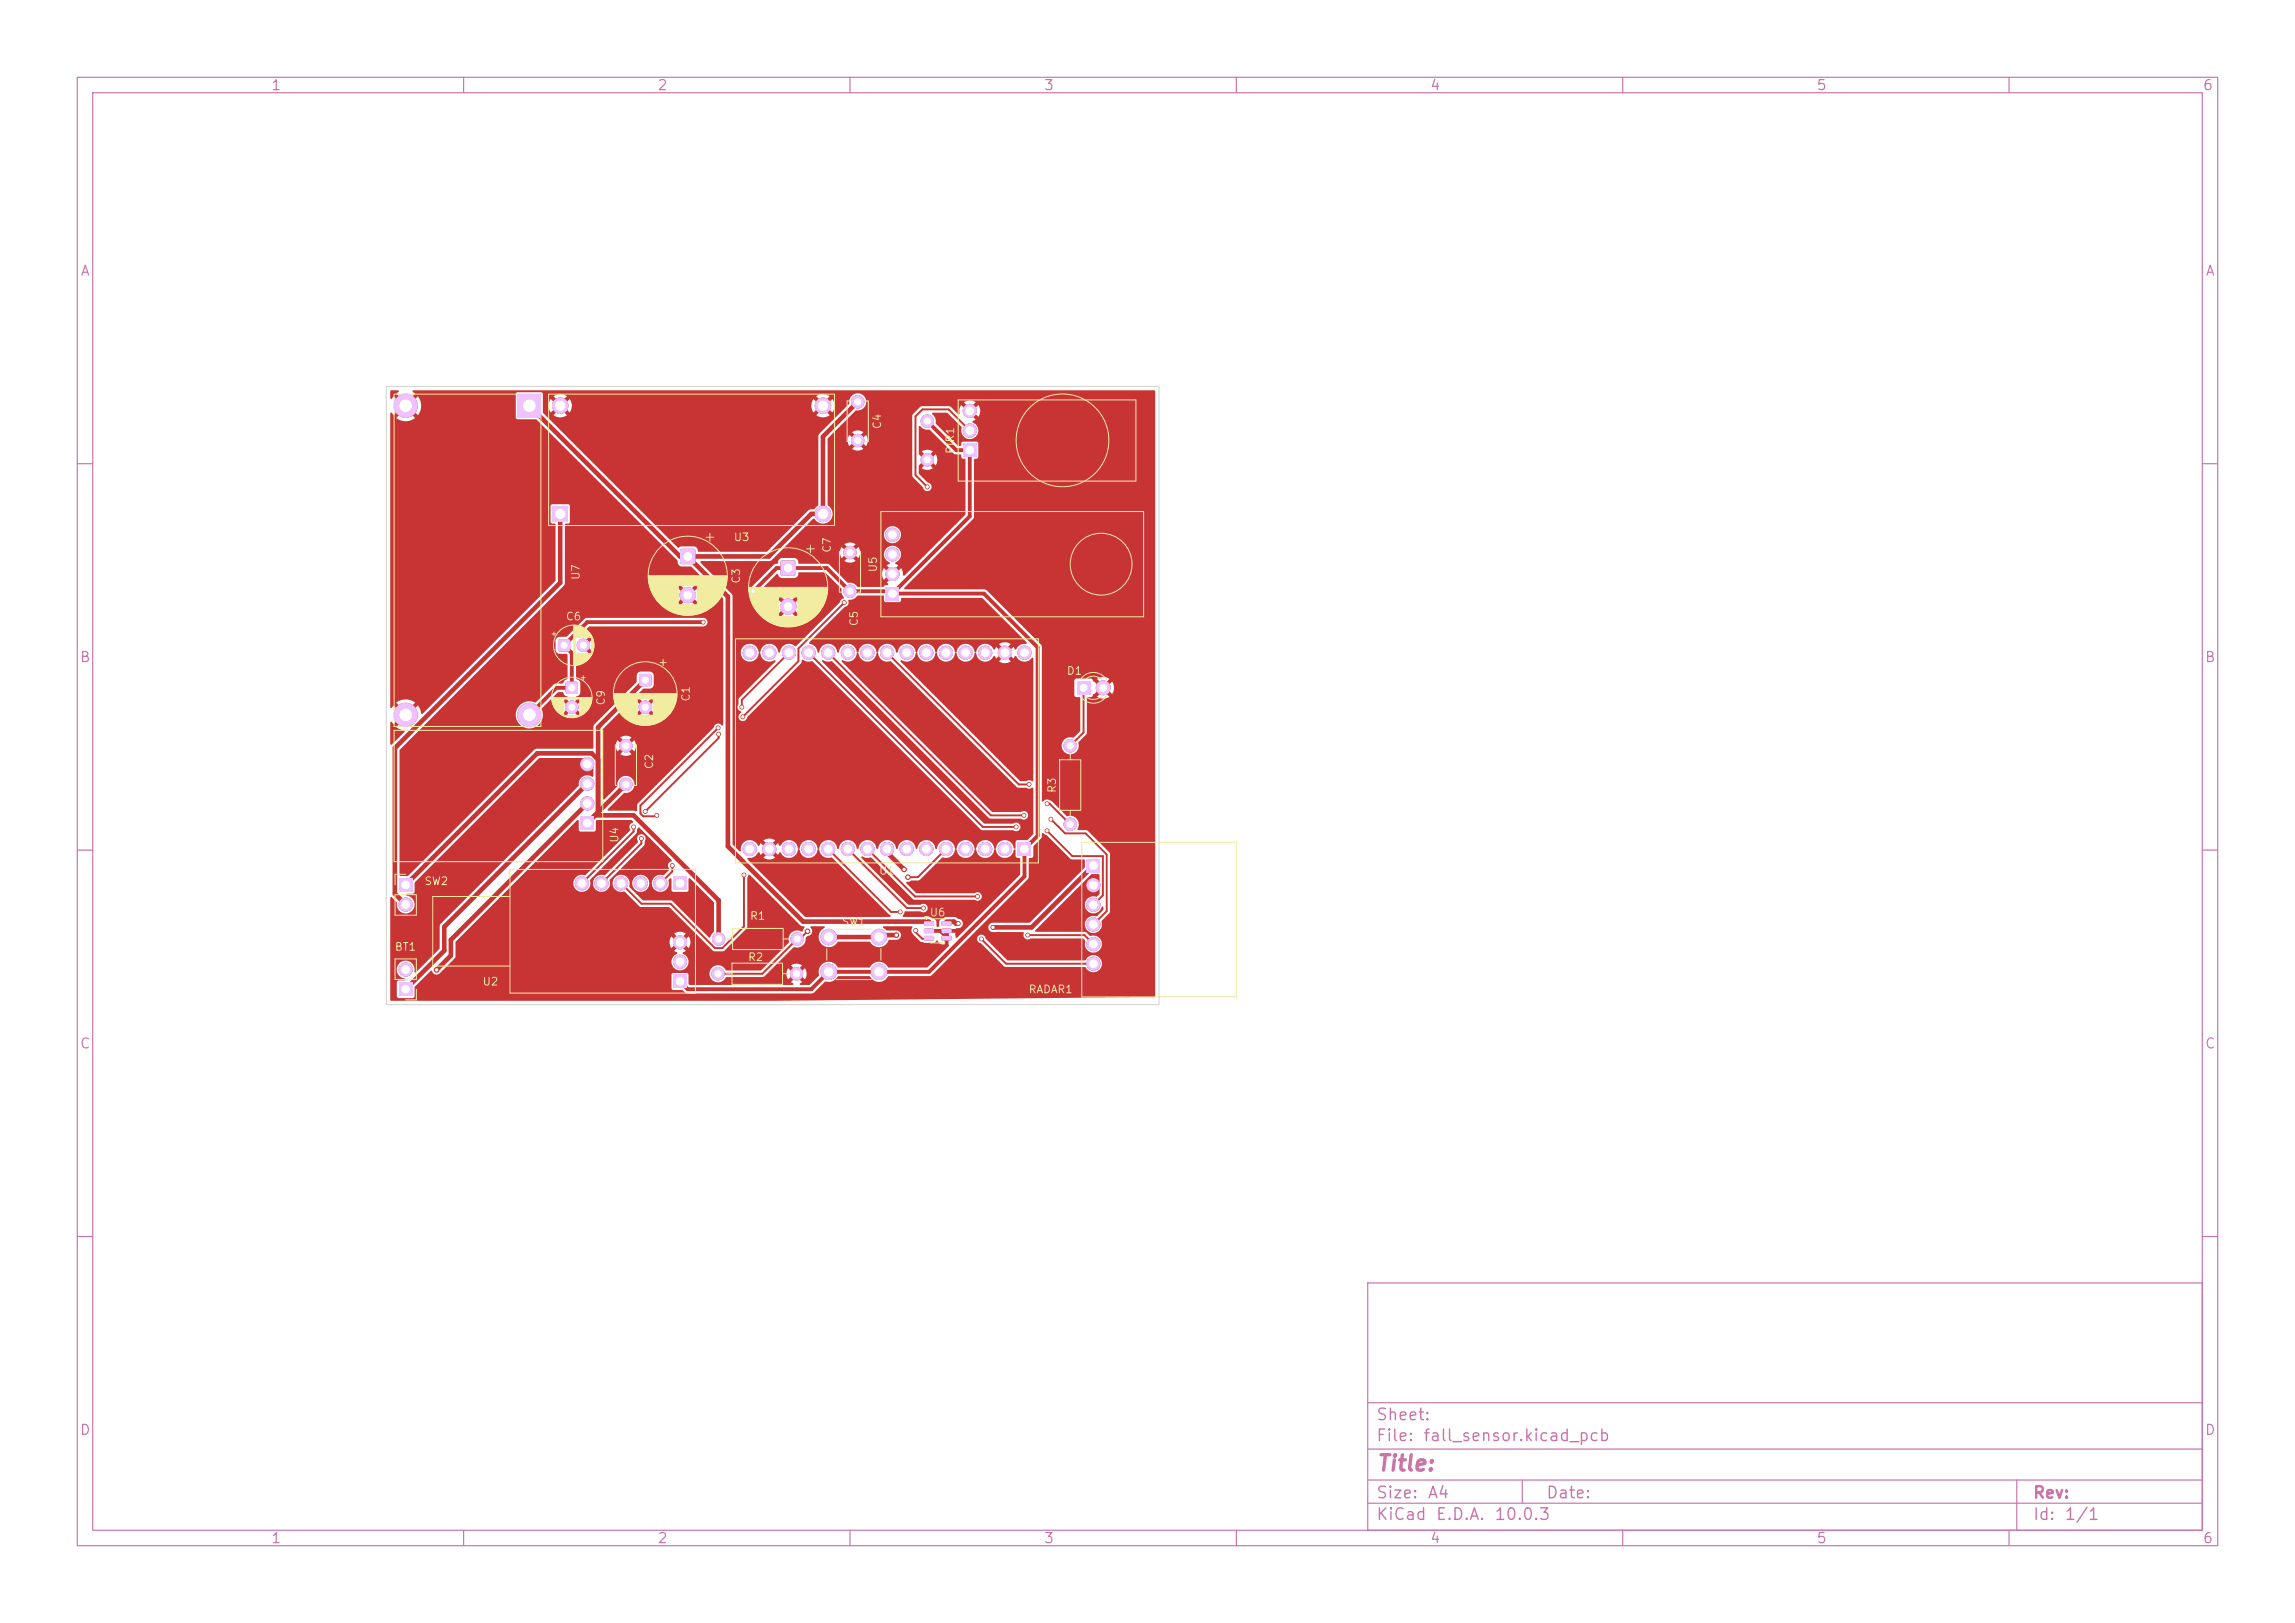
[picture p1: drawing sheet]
<svg xmlns="http://www.w3.org/2000/svg" width="297mm" height="210mm" viewBox="0 0 297 210" stroke-linecap="round" stroke-linejoin="round" font-family="sans-serif">
<defs><g id="words">
<text font-size="2" fill="#c872ab" x="178" y="190.8">Title:</text>
<g font-size="1.5" fill="#c872ab">
<text x="178" y="184.2">Sheet:</text>
<text x="178" y="186.9">File:</text>
<text x="184.1" y="186.9">fall_sensor.kicad_pcb</text>
<text x="178" y="197.1">KiCad</text>
<text x="178" y="194.3">Size:</text>
<text x="184.7" y="194.3">A4</text>
<text x="185.7" y="197.1">E.D.A.</text>
<text x="193.3" y="197.1">10.0.3</text>
<text x="200" y="194.3">Date:</text>
<text x="263" y="194.3">Rev:</text>
<text x="263" y="197.1">Id:</text>
<text x="267.1" y="197.1">1/1</text>
</g>
<g font-size="1.3" fill="#c872ab">
<text x="35" y="12">1</text>
<text x="85" y="12">2</text>
<text x="135" y="12">3</text>
<text x="185" y="12">4</text>
<text x="235" y="12">5</text>
<text x="285" y="12">6</text>
<text x="10.3" y="36">A</text>
<text x="285.4" y="36">A</text>
<text x="10.3" y="86">B</text>
<text x="285.3" y="86">B</text>
<text x="10.3" y="136">C</text>
<text x="285.3" y="136">C</text>
<text x="10.3" y="186">D</text>
<text x="285.3" y="186">D</text>
<text x="35" y="200">1</text>
<text x="85" y="200">2</text>
<text x="135" y="200">3</text>
<text x="185" y="200">4</text>
<text x="235" y="200">5</text>
<text x="285" y="200">6</text>
</g>
<g font-size="1" fill="#f2eda1">
<text x="114.3" y="55.6" transform="rotate(-90 114.3 55.6)">C4</text>
<text x="123.7" y="58.8" transform="rotate(-90 123.7 58.8)">PIR1</text>
<text x="94.9" y="70.3">U3</text>
<text x="107.8" y="71.6" transform="rotate(-90 107.8 71.6)">C7</text>
<text x="75.3" y="75.1" transform="rotate(-90 75.3 75.1)">U7</text>
<text x="96" y="75.6" transform="rotate(-90 96 75.6)">C3</text>
<text x="113.7" y="74.1" transform="rotate(-90 113.7 74.1)">U5</text>
<text x="73.1" y="80.5">C6</text>
<text x="111.3" y="81.1" transform="rotate(-90 111.3 81.1)">C5</text>
<text x="138" y="87.6">D1</text>
<text x="78.5" y="91.4" transform="rotate(-90 78.5 91.4)">C9</text>
<text x="89.5" y="90.9" transform="rotate(-90 89.5 90.9)">C1</text>
<text x="84.8" y="99.6" transform="rotate(-90 84.8 99.6)">C2</text>
<text x="136.9" y="102.7" transform="rotate(-90 136.9 102.7)">R3</text>
<text x="80.3" y="109.1" transform="rotate(-90 80.3 109.1)">U4</text>
<text x="113.7" y="113.4">U1</text>
<text x="54.9" y="114.8">SW2</text>
<text x="97" y="119.3">R1</text>
<text x="120.2" y="118.8">U6</text>
<text x="51" y="123.3">BT1</text>
<text x="96.7" y="124.6">R2</text>
<text x="108.9" y="120">SW1</text>
<text x="62.4" y="127.8">U2</text>
<text x="133" y="128.8">RADAR1</text>
</g>
</g></defs>
<g fill="none" stroke="#c872ab" stroke-width=".15">
<path d="M10 10h277v190h-277zM12 12h273v186h-273zM60 10v2M110 10v2M160 10v2M210 10v2M260 10v2M10 60h2M285 60h2M10 110h2M285 110h2M10 160h2"/>
<path d="M177 166h108v32h-108zM285 160h2M60 198v2M110 198v2M160 198v2M177 194.5h108M177 191.5h108M177 187.5h108M177 181.5h108M197 191.5v3M210 198v2M260 198v2"/>
<path d="M261 191.5v6.5"/>
</g>
<path d="M82.8 87.3l.1-.1 1.3 .1 .1 .2-.1 1.2-.2 .1-1.2-.1-.1-.1z" fill="#c83434"/>
<circle cx="83.5" cy="91.5" r=".8" fill="#c83434" stroke="#c83434" stroke-width=".13"/>
<path d="M88.1 71.1l.1-.1h1.5l.2 .1 .1 .2v1.5l-.1 .1-.2 .1h-1.5l-.1-.1-.1-.1v-1.5z" fill="#c83434"/>
<g fill="#c83434" stroke="#c83434" stroke-width=".13">
<circle cx="89" cy="77" r="1"/>
<circle cx="92.9" cy="126" r=".8"/>
<circle cx="103.1" cy="126" r=".8"/>
<circle cx="111" cy="52" r=".8"/>
<circle cx="111" cy="57" r=".8"/>
</g>
<path d="M131.7 109h1.7v1.7h-1.7z" fill="#c83434"/>
<g fill="#c83434" stroke="#c83434" stroke-width=".13">
<circle cx="130" cy="109.9" r=".85"/>
<circle cx="127.5" cy="109.9" r=".85"/>
<circle cx="125" cy="109.9" r=".85"/>
<circle cx="122.4" cy="109.9" r=".85"/>
<circle cx="119.9" cy="109.9" r=".85"/>
<circle cx="117.3" cy="109.9" r=".85"/>
<circle cx="114.8" cy="109.9" r=".85"/>
<circle cx="112.3" cy="109.9" r=".85"/>
<circle cx="109.7" cy="109.9" r=".85"/>
<circle cx="107.2" cy="109.9" r=".85"/>
<circle cx="104.6" cy="109.9" r=".85"/>
<circle cx="102.1" cy="109.9" r=".85"/>
<circle cx="99.6" cy="109.9" r=".85"/>
<circle cx="97" cy="109.9" r=".85"/>
<circle cx="132.6" cy="84.5" r=".85"/>
<circle cx="130" cy="84.5" r=".85"/>
<circle cx="127.5" cy="84.5" r=".85"/>
<circle cx="125" cy="84.5" r=".85"/>
<circle cx="122.4" cy="84.5" r=".85"/>
<circle cx="119.9" cy="84.5" r=".85"/>
<circle cx="117.3" cy="84.5" r=".85"/>
<circle cx="114.8" cy="84.5" r=".85"/>
<circle cx="112.3" cy="84.5" r=".85"/>
<circle cx="109.7" cy="84.5" r=".85"/>
<circle cx="107.2" cy="84.5" r=".85"/>
<circle cx="104.6" cy="84.5" r=".85"/>
<circle cx="102.1" cy="84.5" r=".85"/>
<circle cx="99.6" cy="84.5" r=".85"/>
<circle cx="97" cy="84.5" r=".85"/>
</g>
<path d="M67 51h3v3h-3z" fill="#c83434"/>
<g fill="#c83434" stroke="#c83434" stroke-width=".13">
<circle cx="52.5" cy="52.5" r="1.5"/>
<circle cx="68.5" cy="92.5" r="1.5"/>
<circle cx="52.5" cy="92.5" r="1.5"/>
</g>
<path d="M51.7 113.7h1.7v1.7h-1.7z" fill="#c83434"/>
<circle cx="52.5" cy="117" r=".85" fill="#c83434" stroke="#c83434" stroke-width=".13"/>
<path d="M71.5 65.5h2v2h-2z" fill="#c83434"/>
<g fill="#c83434" stroke="#c83434" stroke-width=".13">
<circle cx="72.5" cy="52.5" r="1"/>
<circle cx="106.5" cy="66.5" r="1"/>
<circle cx="106.5" cy="52.5" r="1"/>
</g>
<path d="M72.3 82.8l.1-.1 1.3 .1 .1 .2-.1 1.2-.2 .1-1.2-.1-.1-.1z" fill="#c83434"/>
<circle cx="75.5" cy="83.5" r=".8" fill="#c83434" stroke="#c83434" stroke-width=".13"/>
<path d="M101.1 72.6l.1-.1h1.6l.1 .1 .1 .2v1.5l-.1 .1-.1 .1h-1.6l-.1-.1-.1-.1v-1.5z" fill="#c83434"/>
<circle cx="102" cy="78.5" r="1" fill="#c83434" stroke="#c83434" stroke-width=".13"/>
<path d="M73.3 88.3l.1-.1 1.3 .1 .1 .2-.1 1.2-.1 .1-1.3-.1-.1-.1z" fill="#c83434"/>
<g fill="#c83434" stroke="#c83434" stroke-width=".13">
<circle cx="74" cy="91.5" r=".8"/>
<circle cx="76" cy="104" r=".85"/>
<circle cx="76" cy="101.4" r=".85"/>
</g>
<path d="M75.1 105.7h1.8v1.7h-1.8z" fill="#c83434"/>
<circle cx="76" cy="98.9" r=".85" fill="#c83434" stroke="#c83434" stroke-width=".13"/>
<path d="M51.7 127.2h1.7v1.7h-1.7z" fill="#c83434"/>
<circle cx="52.5" cy="125.5" r=".85" fill="#c83434" stroke="#c83434" stroke-width=".13"/>
<path d="M87.1 113.5h1.8v1.7h-1.8z" fill="#c83434"/>
<g fill="#c83434" stroke="#c83434" stroke-width=".13">
<circle cx="85.5" cy="114.3" r=".85"/>
<circle cx="82.9" cy="114.3" r=".85"/>
<circle cx="80.4" cy="114.3" r=".85"/>
<circle cx="77.8" cy="114.3" r=".85"/>
<circle cx="75.3" cy="114.3" r=".85"/>
<circle cx="88" cy="121.9" r=".85"/>
<circle cx="88" cy="124.5" r=".85"/>
</g>
<path d="M87.1 126.2h1.8v1.7h-1.8z" fill="#c83434"/>
<g fill="#c83434" stroke="#c83434" stroke-width=".13">
<circle cx="138.5" cy="106.7" r=".8"/>
<circle cx="138.5" cy="96.5" r=".8"/>
<circle cx="81" cy="101.5" r=".8"/>
<circle cx="81" cy="96.5" r=".8"/>
</g>
<path d="M140.6 111.2h1.8v1.7h-1.8z" fill="#c83434"/>
<g fill="#c83434" stroke="#c83434" stroke-width=".13">
<circle cx="141.5" cy="114.5" r=".85"/>
<circle cx="141.5" cy="117.1" r=".85"/>
<circle cx="141.5" cy="119.6" r=".85"/>
<circle cx="141.5" cy="122.2" r=".85"/>
<circle cx="141.5" cy="124.7" r=".85"/>
</g>
<path d="M139.3 88.1h1.8v1.8h-1.8z" fill="#c83434"/>
<circle cx="142.8" cy="89" r=".9" fill="#c83434" stroke="#c83434" stroke-width=".13"/>
<path d="M114.7 76h1.6v1.7h-1.6z" fill="#c83434"/>
<g fill="#c83434" stroke="#c83434" stroke-width=".13">
<circle cx="115.5" cy="74.3" r=".85"/>
<circle cx="115.5" cy="71.7" r=".85"/>
<circle cx="115.5" cy="69.2" r=".85"/>
<circle cx="107.2" cy="121.2" r="1"/>
<circle cx="113.8" cy="121.2" r="1"/>
<circle cx="107.2" cy="125.7" r="1"/>
<circle cx="113.8" cy="125.7" r="1"/>
</g>
<g fill="#c83434">
<path d="M119.6 119.2h1.2l.1 .2v.3l-.2 .1h-1l-.1-.1z"/>
<path d="M119.6 120.2h1.2l.1 .1v.4l-.2 .1-1-.1-.1-.1z"/>
<path d="M119.6 121.1h1.2l.1 .2v.3l-.2 .1h-1l-.1-.1z"/>
<path d="M121.9 121.1h1.2l.1 .2v.3l-.2 .1h-1.1l-.1-.1z"/>
<path d="M121.9 120.2h1.2l.1 .1v.4l-.2 .1-1.1-.1-.1-.1z"/>
<path d="M121.9 119.2h1.2l.1 .2v.3l-.2 .1h-1.1l-.1-.1z"/>
<path d="M124.7 57.4h1.6v1.7h-1.6z"/>
</g>
<g fill="#c83434" stroke="#c83434" stroke-width=".13">
<circle cx="125.5" cy="55.7" r=".85"/>
<circle cx="125.5" cy="53.2" r=".85"/>
<circle cx="110" cy="76.5" r=".8"/>
<circle cx="110" cy="71.5" r=".8"/>
<circle cx="93" cy="121.5" r=".8"/>
<circle cx="103.2" cy="121.5" r=".8"/>
<circle cx="120" cy="54.5" r=".8"/>
<circle cx="120" cy="59.5" r=".8"/>
<circle cx="117.5" cy="113.5" r=".3"/>
<circle cx="104.5" cy="120.5" r=".3"/>
<circle cx="91" cy="80.5" r=".25"/>
<circle cx="97.5" cy="76.5" r=".25"/>
<circle cx="116" cy="121" r=".3"/>
<circle cx="117" cy="112.5" r=".3"/>
<circle cx="126.5" cy="116" r=".25"/>
<circle cx="133" cy="121" r=".25"/>
<circle cx="119.5" cy="117.5" r=".25"/>
<circle cx="127" cy="121.5" r=".25"/>
<circle cx="118.5" cy="120.4" r=".25"/>
<circle cx="116.5" cy="118" r=".25"/>
<circle cx="96.3" cy="113.2" r=".25"/>
<circle cx="135.5" cy="104" r=".25"/>
<circle cx="133.2" cy="101.5" r=".25"/>
<circle cx="132.5" cy="105.5" r=".25"/>
<circle cx="136" cy="106" r=".25"/>
<circle cx="131.5" cy="107" r=".25"/>
<circle cx="135.5" cy="107.5" r=".25"/>
<circle cx="96" cy="91.5" r=".25"/>
<circle cx="83.5" cy="105" r=".25"/>
<circle cx="93" cy="95" r=".25"/>
<circle cx="82" cy="107" r=".25"/>
<circle cx="56.5" cy="125.5" r=".3"/>
<circle cx="87" cy="112" r=".25"/>
<circle cx="85" cy="105.5" r=".25"/>
<circle cx="120" cy="63" r=".25"/>
<circle cx="92.9" cy="94.2" r=".25"/>
<circle cx="109.3" cy="78" r=".25"/>
<circle cx="83" cy="108.5" r=".25"/>
<circle cx="96.1" cy="92.8" r=".25"/>
<circle cx="124" cy="119.5" r=".25"/>
<circle cx="128.5" cy="120" r=".25"/>
</g>
<g fill="none" stroke="#c83434" stroke-width=".6">
<path d="M111 52l-4.5 4.5v10h-1.5l-5.5 5.5h-11.5l-19.5-19.5M72.5 66.5v8.9l-21.4 21.4v18.8l1.4 1.4M89 72l5.2 5.2v32.3l9.7 9.8h16.3M77.4 98.3l-.8-.8h-7.1l-17 17M83.5 88l-6.1 6.1v11M76 104l-17.6 17.6v2.1l-1.9 1.8M76 101.4l-18.5 18.5v3.1l-5 5M77 105.5h5l11 11v5M81 101.5l-5 5M114.8 109.9v.4l2.2 2.2M122.5 119.3h1l.2 .2h.3M141.5 112l-8 8h-5"/>
<path d="M116 121h-2l-.3 .3h-6.5M122.5 120.7v.7"/>
</g>
<path d="M120.2 120.5h1.4l.9 .9" fill="none" stroke="#c83434" stroke-width=".3"/>
<g fill="none" stroke="#c83434" stroke-width=".25">
<path d="M125.5 55.7l-2.7-2.7h-3.4l-.9 .9v7.6l1.5 1.5M109.3 78l-6 5.9v1.7l-7.2 7.2M92.9 94.2l-10 10v1.1l.3 .3h1.7l.1-.1M93 95v.5l-9.5 9.5M102.1 84.5l-6.1 6.1v.9M104.6 84.5l22.6 22.5h4.3M107.2 84.5l21 21h4.3M114.8 84.5l17 17h1.4M140.2 89v5.8l-1.7 1.7M82 107v.6l-6.7 6.7M83 108.5v.6l-5.2 5.2M87 112v.8l-1.5 1.5"/>
<path d="M96.3 113.2v6.7l-2.8 2.8h-1l-5.7-5.8h-3.8l-2.6-2.6M107.2 109.9l8.1 8.1h1.2M109.7 109.9l7.7 7.6h2.1M112.3 109.9l6.1 6.1h8.1M122.4 109.9l-3.6 3.6h-1.3M135.5 104h.3l2.7 2.7M135.5 107.5l3.3 3.3h3.9v5.1l-1.2 1.2M136 106l1.8 1.8h2.7l2.7 2.8v7.3l-1.7 1.7M104.5 120.5l-1 1h-.3l-4.5 4.5h-5.8M118.5 120.4v.2l.8 .9h.9M127 121.5l3.2 3.2h11.3M133 121h7.3l1.2 1.2"/>
</g>
<path d="M120 54.5l3.7 3.8h1.8v8.5l-10 10M97.5 76.5l3-3h6.5l3 3h5.2l.3 .3M115.5 76.8h11.8l7 7v24.4l-1.7 1.7v3.5l-12.4 12.4h-13l-2.2 2.2h-16l-1-1M91 80.5h-15l-3 3 1 1v4.5h-2l-3.5 3.5" fill="none" stroke="#c83434" stroke-width=".5"/>
<g fill="#c83434">
<path d="M53.4 50.5h96l.1 78.4-.1 .1-49.3 .5h-49.5l-.1-.1v-13.3h.2l.7 .7a1.16 1.16 0 0 0 .9 1.4 1.16 1.16 0 0 0 1.4-1 1.16 1.16 0 0 0-1.1-1.3l-.1-.2h.1l.8-.1 .2-.1 .1-1.3 16-16.1h6.6l.5 .5v1.8l-.1 .1a1.19 1.19 0 0 0-1.3 0 1.19 1.19 0 0 0-.5 1.2l-17.9 17.9-.1 .2v3l-3.1 3h-.2a1.17 1.17 0 0 0-.8-1.5 1.17 1.17 0 0 0-1.4 1 1.17 1.17 0 0 0 1 1.3l.1 .2h-.1l-.8 .1-.2 .1v1.9l.2 .3 1.8-.1 .2-.2 .1-1.2 2-2.1h.2a.64 .64 0 0 0 1.1 .3l1.9-2 .1-2.1h27.7v.4l.2 .5 .6-.7 .1 .2 .3 .2-.7 .6 .4 .2v.2a1.11 1.11 0 0 0-.4 1.8 1.11 1.11 0 0 0 1.7-.1 1.11 1.11 0 0 0-.5-1.7v-.2l.4-.2-.7-.6 .3-.2 .1-.2 .6 .7a1.33 1.33 0 0 0 0-1.5l-.6 .6-.1-.2-.3-.2 .7-.6h-.1a1.34 1.34 0 0 0-1.5 0l.7 .6-.3 .2-.1 .2-.6-.6-.2 .6h-27.7l15.7-15.7h.1l.1 .1v1.2l.2 .2 1.9-.1 .1-1.2 .2-.2h4.4l.2 .3a.64 .64 0 0 0-.3 1l-5.9 5.9a1.1 1.1 0 0 0-1.5 .7 1.1 1.1 0 0 0 1 1.4 1.1 1.1 0 0 0 1.2-1.2h.3v.2a1.11 1.11 0 0 0 1.4 1 1.11 1.11 0 0 0 .8-1.5l4.4-4.5 .1-.5a.57 .57 0 0 0 0-.8 .57 .57 0 0 0-.8 0 .57 .57 0 0 0 0 .8l-4.3 4.4a1.12 1.12 0 0 0-1.6 .9h-.3v-.4l5.9-5.9 .1-.2a.51 .51 0 0 1 .3-.6l4.2 4.2v.1a.64 .64 0 0 0-.3 1v.2l-.7 .6a1.19 1.19 0 0 0-1.5 1 1.11 1.11 0 0 0 1.2 1.2 1.11 1.11 0 0 0 .9-1.5l.2-.3 .2 .1v1.5l.2 .2h1.8l.2-.2v-1.5l.1-.1 .1 .1 3.1 3v3.8l-.5 .8h-.2l-4.7-4.7-.2-.1h-3.6l-1.7-1.7v-.6h.3v.2a1.1 1.1 0 0 0 1.7 .8 1.1 1.1 0 0 0 0-1.8 1.1 1.1 0 0 0-1.7 .8h-.3v-.2a1.11 1.11 0 0 0-1.4-.7 1.11 1.11 0 0 0-.8 1.4 1.11 1.11 0 0 0 1.5 .6l2.1 2 3.7 .1 5.7 5.6 .2 .1h1l.2-.1 3-3v-6.4a.34 .34 0 0 1 .3-.4l6.6 6.5 .5 .2v.1l-.3 .6a1.16 1.16 0 0 0-1.3 0 1.16 1.16 0 0 0-.4 1.3l-3.6 3.7h-4.6a1.11 1.11 0 0 0-1.7-.5 1.11 1.11 0 0 0 .1 1.8 1.11 1.11 0 0 0 1.7-.5h4.8l3.9-3.9a1.12 1.12 0 0 0 1.6-1.1l.2-.3a.62 .62 0 0 0 .6-.4 .62 .62 0 0 0-.2-.7l.1-.1h1.6l.1 .1a1.35 1.35 0 0 0-.4 2.1 1.35 1.35 0 0 0 2.2-.2h4.1a1.33 1.33 0 0 0 1.3 .6 1.33 1.33 0 0 0 1.1-.9h1.2a.61 .61 0 0 0 .4-.7 .61 .61 0 0 0-.5-.5h-1.3l-.5-.4 .1-.1h3.6h.1v.2a.66 .66 0 0 0 .1 .8l.9 .9 .5 .2h1.2l.5-.3a.8 .8 0 0 0 .6 .5h.3v-1.5h-1.9l-.1-.1v-.3l3.5-.1v-.1a.65 .65 0 0 0 .9-.5 .65 .65 0 0 0-.7-.7l-.4-.3-1.2 .1-.7 .4-.1 .7-.2 .2-.1-.2-.1-.7-.6-.4-3.6-.1h-.1l.3-.7h2a.57 .57 0 0 0 .8 0 .57 .57 0 0 0 0-.8 .57 .57 0 0 0-.8 0h-1.6l-6-6.1a.18 .18 0 0 1 .1-.2 .18 .18 0 0 1 .2 .1l.4 .1h.6l5.4 5.4h7.9a.57 .57 0 0 0 .8 0 .57 .57 0 0 0 0-.8 .57 .57 0 0 0-.8 0h-7.5l-1.3-1.3v-.2l.6-.2h.9l.2-.1 2.9-2.8a1.28 1.28 0 0 0 1.7-1.1h.1l.1 .1a1.17 1.17 0 0 0 1.2 1 1.17 1.17 0 0 0 1.1-1.1h.2l.1 .1a1.17 1.17 0 0 0 1.1 1 1.17 1.17 0 0 0 1.2-1.1h.1l.1 .1a1.16 1.16 0 0 0 1.2 1 1.16 1.16 0 0 0 1.1-1.1h.1l.1 .1 .1 .9 .5 .2v2.1l-8.1 8.1-.2 .1v-.2l-.1-.3 .1-.2h-.9v1.7l-2.8 2.8h-5a1.42 1.42 0 0 0-2.5 0h-4.1a1.32 1.32 0 0 0-1.7-.7 1.32 1.32 0 0 0-.7 1.7l-1.3 1.2h-1.2v-.2l.3-.1-.7-.7 .2-.1 .2-.3 .7 .7a1.29 1.29 0 0 0 0-1.4l-.7 .7-.1-.2-.3-.2 .7-.7a1.29 1.29 0 0 0-1.4 0l.6 .7-.2 .2-.1 .2-.7-.7a1.29 1.29 0 0 0 0 1.4l.7-.7 .1 .2 .2 .2-.6 .7 .2 .1 .1 .2h-.1h-13.3l-.2-.1-.1-1.3-1.9-.1-.2 .2v1.8l.2 .2h1.2l.4 .3 .2 .2h16.2l.2-.2 1.5-1.4a1.49 1.49 0 0 0 1.7-.7h4.1a1.37 1.37 0 0 0 2.4 0h5.4l4.9-4.9h1.1a.6 .6 0 0 0 .6 .7l2.9 2.9 .2 .1h10.3a1.18 1.18 0 0 0 1.1 .7 1.18 1.18 0 0 0 1-.7 1.11 1.11 0 0 0-.6-1.4 1.11 1.11 0 0 0-1.4 .6h-10.1l-2.9-2.9a.55 .55 0 0 0-.5-.5 .55 .55 0 0 0-.6 .5h-1.1l7.7-7.7 .1-.2 .1-2.4 .5-.2 .1-1.4 .9-1 .2-.7 .6 .3 3 3 .2 .1h1.6l.1 .1v1l-7.1 7.1h-5a.61 .61 0 0 0-.4 .7 .61 .61 0 0 0 .5 .5h4l.1 .1a.57 .57 0 0 0 .2 .8 .57 .57 0 0 0 .7-.1h6.7l.3 .3a1.18 1.18 0 0 0 1.4 1.5 1.11 1.11 0 0 0 .7-1.4 1.11 1.11 0 0 0-1.4-.7l-.7-.5h-6.3l-.1-.2 7.3-7.3 1 .1v2.4l-.3 .4a1.19 1.19 0 0 0-1.6 1.2 1.12 1.12 0 0 0 1 1 1.12 1.12 0 0 0 1.2-.9l.2 .1v.3l-.8 .8a1.2 1.2 0 0 0-1.6 1 1.11 1.11 0 0 0 1.3 1.2 1.11 1.11 0 0 0 .8-1.5l1.1-1 .1-.2v-7.5l-.1-.2-2.8-2.8-.3-.1h-.9l-.2-.1a1.12 1.12 0 0 0 0-1.3 1.12 1.12 0 0 0-1.3-.4l-2-1.9a.82 .82 0 0 0-1.2 0l-.1-.1v-7.2h2.6v.2a1.11 1.11 0 0 0 1.4 1 1.11 1.11 0 0 0 .7-1.5l1.1-1.1 .1-.2v-4.5l.6-.1 .2-.4h.1l.7-.7 .1 .2 .3 .1-.7 .8a1.39 1.39 0 0 0 1.6 0l-.7-.8 .2-.1 .1-.2 .7 .7 .1-.1a1.39 1.39 0 0 0-.1-1.5l-.7 .7-.2-.3h-.1l.7-.8h-.1a1.39 1.39 0 0 0-1.5 0l.7 .8-.3 .1-.1 .2-.7-.7h-.1l-.1-.3-.2-.1h-1.9l-.3 .2v2l.2 .2h.5l.1 .1v4.2l-.8 .9a1.2 1.2 0 0 0-1.6 1h-2.6v-12.9l-7.1-7.1-.3-.1h-10.3l-.1-.1v-.2l8.9-8.9 .2-.2v-7.4v-.1l.3-.1 .2-.1v-1.9l-.2-.2h-1.8l-.2 .2v.4h-.4l-2.9-2.9a1.36 1.36 0 0 0-.5-1.3l.1-.1h1.9l1.9 1.9a1.11 1.11 0 0 0 .6 1.4 1.11 1.11 0 0 0 1.4-.6 1.11 1.11 0 0 0-.6-1.5v-.1l.4-.2-.7-.6 .2-.1 .2-.3 .6 .6a1.33 1.33 0 0 0 0-1.5l-.6 .6-.1-.1-.3-.2 .7-.6-.1-.1a1.34 1.34 0 0 0-1.5 .1l.7 .6-.3 .2-.1 .1-.6-.6-.2 .5v.6l-.1 .1-1.1-1-.2-.1h-3.5l-.2 .1-1 1.1-.1 7.8 .1 .2 1.4 1.4a.56 .56 0 0 0 .6 .4 .56 .56 0 0 0 .5-.5 .56 .56 0 0 0-.6-.6l-1.1-1.1v-1.1l.7-.7 .2 .3 .2 .1-.7 .7a1.29 1.29 0 0 0 1.4 0l-.7-.7 .2-.1 .2-.3 .7 .7a1.29 1.29 0 0 0 0-1.4l-.7 .7-.2-.3-.2-.1 .7-.7a1.29 1.29 0 0 0-1.4 0l.7 .7-.2 .1-.2 .3-.7-.8v-3.5l.1-.1 .1 .1a1.31 1.31 0 0 0 1.2 .4l3.1 3.1 .3 .1h.6l.2 .5 .4 .1v7.1l-7.8 8h-.2l-.1-.5-.2-.5-.6 .6-.2-.2-.2-.1 .7-.6-.4-.3v-.1a1.1 1.1 0 0 0 .4-1.7 1.1 1.1 0 0 0-1.7 0 1.1 1.1 0 0 0 .5 1.7v.2l-.4 .2 .7 .6-.3 .2-.1 .1-.6-.6a1.33 1.33 0 0 0 0 1.5l.6-.6 .1 .2 .3 .2-.7 .6 .2 .1v.2h-.3l-.3 .2h-3.3a1.28 1.28 0 0 0-1.3-.5l-2.5-2.4-3.8-.1h-.1a.59 .59 0 0 0-.5-.7h-1.6a.83 .83 0 0 0-.6 .7l-.4 .2-3.1 3.1a.56 .56 0 0 0 0 .7 .56 .56 0 0 0 .7 0l2.8-2.7 .1 .1 .2 .3 .2 .2h1.7a.6 .6 0 0 0 .5-.7h3.5l2.1 2.1a1.74 1.74 0 0 0 .3 1.2l-.4 .2-.1 .4-5.7 5.6a1.23 1.23 0 0 0-1.3-.2 1.23 1.23 0 0 0-.8 1h-.1a1.38 1.38 0 0 0-1.1-1.1 1.19 1.19 0 0 0-1.3 1.1h-.1a1.38 1.38 0 0 0-1.2-1.1 1.16 1.16 0 0 0-1.2 1.1 1.16 1.16 0 0 0 1.1 1.2 1.16 1.16 0 0 0 1.2-1.1h.1l.1 .1a1.22 1.22 0 0 0 1.9 .8v.2l-4.6 4.7-.1 .9a.57 .57 0 0 0 .3 .9v.1a.57 .57 0 0 0-.1 1 .57 .57 0 0 0 .9-.4l7-7 .1-.4 .7 .2 .6-.1 21.8 21.8 .2 .1h4.1a.56 .56 0 0 0 .7-.1 .56 .56 0 0 0 0-.7 .56 .56 0 0 0-.8 0l-3.8-.1-20.9-20.9a.12 .12 0 0 1 0-.1 .12 .12 0 0 1 .2-.1l.5 .2h.6l20.3 20.2 .2 .1h3.9a.57 .57 0 0 0 .8 0 .57 .57 0 0 0 0-.8 .57 .57 0 0 0-.8 0l-3.7-.1-19.5-19.4a.12 .12 0 0 1 0-.1 .12 .12 0 0 1 .2-.1 1.18 1.18 0 0 0 1.8-.9h.1l.1 .1a1.17 1.17 0 0 0 1.2 1 1.17 1.17 0 0 0 1.1-1.1h.2l.1 .1a1.18 1.18 0 0 0 1.6 .9l16.3 16.3 .2 .1h1a.88 .88 0 0 0 .8 0l.1 .1v5.9l-.8 .8-1.3 .1-.2 .1v.9h-.1l-.1-.1a1.17 1.17 0 0 0-1.2-1 1.17 1.17 0 0 0-1.1 1.1h-.2a1.38 1.38 0 0 0-1.1-1.1 1.19 1.19 0 0 0-1.3 1.1h-.1a1.38 1.38 0 0 0-1.1-1.1 1.19 1.19 0 0 0-1.3 1.1h-.1a1.38 1.38 0 0 0-1.2-1.1 1.19 1.19 0 0 0-1.3 1.1h-.1a1.38 1.38 0 0 0-1.1-1.1 1.19 1.19 0 0 0-1.3 1.1h-.1a1.38 1.38 0 0 0-1.2-1.1 1.19 1.19 0 0 0-1.2 1.1h-.2a1.38 1.38 0 0 0-1.1-1.1 1.19 1.19 0 0 0-1.3 1.1h-.1a1.38 1.38 0 0 0-1.1-1.1 1.19 1.19 0 0 0-1.3 1.1h-.1a1.38 1.38 0 0 0-1.2-1.1 1.19 1.19 0 0 0-1.3 1.1h-.1a1.38 1.38 0 0 0-1.1-1.1 1.19 1.19 0 0 0-1.3 1.1h-.1a1.38 1.38 0 0 0-1.2-1.1 1.19 1.19 0 0 0-1.2 1.1h-.2a1.38 1.38 0 0 0-1.1-1.1 1.44 1.44 0 0 0-1.3 .8l-.2-.4-.7 .6-.1-.2-.2-.1 .6-.7a1.34 1.34 0 0 0-1.5 0l.6 .7-.1 .1-.2 .2-.7-.6-.1 .3a.21 .21 0 0 1-.2 0 .21 .21 0 0 1-.1-.2 1.16 1.16 0 0 0-1.4-.4 1.16 1.16 0 0 0-.7 1.3h-.2l-.9-.9v-30.8h5.7v.5l.3 .5 .7-.8 .2 .3 .2 .1-.8 .7 .1 .1a1.49 1.49 0 0 0 1.7-.1l-.8-.7 .3-.2 .1-.2 .7 .8 .1-.1a1.49 1.49 0 0 0-.1-1.7l-.7 .8-.1-.2-.3-.2 .8-.7-.1-.1a1.49 1.49 0 0 0-1.7 .1l.8 .7-.3 .2-.1 .2-.7-.8-.3 .8h-5.7v-1.3l-.1-.3-4-4-.1-.1 .1-.1h8.9l.3-.1 1.1-1.1h7.7v.4l.2 .4 .7-.7 .2 .3 .2 .1-.7 .7a1.29 1.29 0 0 0 1.4 0l-.7-.7 .3-.2 .1-.2 .7 .7a1.3 1.3 0 0 0 0-1.4l-.7 .7-.1-.2-.3-.2 .7-.7a1.29 1.29 0 0 0-1.4 0l.7 .7-.2 .1-.2 .3-.7-.7-.2 .6h-7.7l2.2-2.3h11.2a1.11 1.11 0 0 0 1.5 1.2 1.11 1.11 0 0 0 .3-1.9 1.11 1.11 0 0 0-1.8 .6v.1h-11.2l2-2h.2a1.28 1.28 0 0 0 2 .2 1.28 1.28 0 0 0-.3-2v-8.4h2.6v.4l.2 .4 .7-.7 .2 .3 .2 .1-.7 .7a1.29 1.29 0 0 0 1.4 0l-.7-.7 .2-.1 .2-.3 .7 .7a1.29 1.29 0 0 0 0-1.4l-.7 .7-.1-.2-.3-.2 .7-.7a1.29 1.29 0 0 0-1.4 0l.7 .7-.3 .2-.1 .2-.7-.7-.2 .6h-2.6v-.2l3.6-3.6a1.12 1.12 0 0 0 1.4-.9 1.12 1.12 0 0 0-1-1.3 1.12 1.12 0 0 0-1.2 1.2v.2l-4 4v9l-.5 .6-.8 .1-5.4 5.4h-8.8l-.1-.1a.57 .57 0 0 0-.5-.6h-1.6l-.5 .1-17.4-17.4v-1h.7v.5l.3 .5 .6-.7 .4 .4-.7 .6 .1 .1a1.49 1.49 0 0 0 1.7-.1l-.7-.6 .4-.4 .6 .7 .3-.5v-.5h31v.5l.3 .5 .6-.7 .4 .4-.7 .6 .1 .1a1.49 1.49 0 0 0 1.7-.1l-.7-.6 .4-.4 .6 .7 .1-.1a1.49 1.49 0 0 0-.1-1.7l-.6 .7-.4-.4 .7-.6-.1-.1a1.49 1.49 0 0 0-1.7 .1l.7 .6-.4 .4-.6-.7-.3 .8h-31l-.3-.8-.6 .7-.4-.4 .7-.6-.1-.1a1.49 1.49 0 0 0-1.7 .1l.7 .6-.4 .4-.6-.7-.3 .8h-.7v-1.4l-.2-.2h-3.2l-.2 .2 .1 3.1 .2 .2h2.4l18.3 18.3a.61 .61 0 0 0 .5 .7h1.3l4.1 4.2v16.3l-.1 .1a.61 .61 0 0 0-.7-.3 .61 .61 0 0 0-.4 .6l-9.9 9.8-.1 1-3.7-.1v-.2l2-2.1a1.13 1.13 0 0 0 1.4-1 1.13 1.13 0 0 0-1.2-1.2 1.13 1.13 0 0 0-1 1.4l-1.7 1.6h-.2v-7h1.7v.4l.2 .4 .7-.7 .1 .2 .3 .2-.7 .7a1.29 1.29 0 0 0 1.4 0l-.7-.7 .3-.2 .1-.2 .7 .7a1.29 1.29 0 0 0 0-1.4l-.7 .7-.1-.2-.3-.2 .7-.7a1.29 1.29 0 0 0-1.4 0l.7 .7-.3 .2-.1 .2-.7-.7-.2 .6h-1.7v-2.1l3-2.9h1.2v.4l.2 .4 .7-.7 .1 .2 .3 .2-.7 .7a1.29 1.29 0 0 0 1.4 0l-.7-.7 .3-.2 .1-.2 .7 .7a1.29 1.29 0 0 0 0-1.4l-.7 .7-.1-.2-.3-.2 .7-.7a1.29 1.29 0 0 0-1.4 0l.7 .7-.3 .2-.1 .2-.7-.7-.2 .6h-1.2l2.2-2.3h1l.2-.2 .2-.3v-1.2l-.1-.2-.2-.2-1.4-.1-.3 .2-.2 .2v1l-5.5 5.4-.1 .3v2.8l-7.4 .1-.2 .1-16.4 16.3h-1l-.1-16.3 4.7-4.6h10.3a1.76 1.76 0 0 0 2.2 1.8 1.76 1.76 0 0 0 1.2-2.5l2.1-2.1h.6h.1a.72 .72 0 0 0 .6 .6l-.2 .2 .7 .7-.3 .2-.1 .2-.7-.7a1.28 1.28 0 0 0 0 1.4l.7-.7 .1 .2 .3 .2-.7 .7a1.29 1.29 0 0 0 1.4 0l-.7-.7 .3-.2 .1-.2 .7 .7a1.29 1.29 0 0 0 0-1.4l-.7 .7-.1-.2-.3-.2 .7-.7-.2-.1v-.2a.67 .67 0 0 0 .6-.5v-1.3l-.2-.2-.3-.3v-3.1v-.2l.1 .1a1.28 1.28 0 0 0 1.5 0l-.7-.7 .2-.1 .2-.3 .7 .7a1.29 1.29 0 0 0 0-1.4l-.7 .7-.2-.3-.2-.1 .7-.7-.4-.2h-.5v-.1l1-1 14.9-.1a.56 .56 0 0 0 .4-.6 .56 .56 0 0 0-.5-.5h-15.2l-.2 .2-2.3 2.3h-1a.54 .54 0 0 0-.5 .5v1.2l.2 .3 .2 .2h1l.1 .2v3v.1a.73 .73 0 0 0-.6 .5h-.9l-.2 .2-2.4 2.3h-.1a1.75 1.75 0 0 0-2.5 1.5h-10.3l15.5-15.5h15.6v.5l.3 .5 .7-.8 .2 .3 .2 .1-.8 .7 .1 .1a1.49 1.49 0 0 0 1.7-.1l-.8-.7 .3-.2 .1-.2 .7 .8 .1-.1a1.49 1.49 0 0 0-.1-1.7l-.7 .8-.2-.3-.2-.1 .8-.7-.1-.1a1.49 1.49 0 0 0-1.7 .1l.8 .7-.2 .1-.2 .3-.7-.8-.3 .8h-15.6l1.1-1.1 .1-.3v-7.6l.1-.1 .4-.1 .1-.1 .1-2.1-.3-.3-2.1 .1-.2 .2v2l.2 .2 .4 .1 .1 .1v7.3l-17.2 17.2-.2-.1-.1-.4-.3-.6-.9 .9-.4-.4 .9-.9-.1-.1a1.99 1.99 0 0 0-2.3 .1l.9 .9-.4 .4-.9-.9-.2 .3-.2-.1v-38l.1-.1h.1l.2 .3 .9-.9 .4 .4-.9 .9 .1 .1a1.99 1.99 0 0 0 2.3-.1l-.9-.9 .4-.4 .9 .9 .1-.1a1.99 1.99 0 0 0-.1-2.3l-.9 .9-.4-.4 .9-.9-.3-.2z"/>
<path d="M96.8 111a1.2 1.2 0 0 0 1.3-.7h.2l.1 .3 .7-.6 .1 .2 .2 .1-.6 .7a1.33 1.33 0 0 0 1.5 0l-.6-.7 .3-.1v-.2l.7 .6 .2-.3h.1a1.19 1.19 0 0 0 1.3 .7 1.19 1.19 0 0 0 1-1.1h.2a1.18 1.18 0 0 0 1.1 1.1 1.18 1.18 0 0 0 1.2-1.1h.2a1.21 1.21 0 0 0 1.6 1l7.5 7.4a.16 .16 0 0 1 .2 .1 .16 .16 0 0 1-.1 .2h-11l-7.5-7.4z"/>
<path d="M116.6 85.4a1.42 1.42 0 0 0 1.7-.3l.2-.6h.2a1.18 1.18 0 0 0 1.2 1.1 1.18 1.18 0 0 0 1.2-1.1h.1a1.18 1.18 0 0 0 1.2 1.1 1.18 1.18 0 0 0 1.2-1.1h.2a1.18 1.18 0 0 0 1.2 1.1 1.18 1.18 0 0 0 1.1-1.1h.2a1.18 1.18 0 0 0 1 1.1 1.18 1.18 0 0 0 1.3-.7h.1l.2 .3 .7-.6v.2l.3 .1-.6 .7a1.33 1.33 0 0 0 1.5 0l-.6-.7 .2-.1 .1-.2 .7 .6 .1-.3h.2a1.2 1.2 0 0 0 2.1 .2l.1 .1v15.8v.1h-.2a.61 .61 0 0 0-.7 0l-.8-.1-15.4-15.4z"/>
<path d="M50.5 93.4h.2l.2 .3 .9-.9 .4 .4-.9 .9 1.1 .5-1.7 1.8-.2-.1z"/>
<path d="M109.8 77.6h.1a1.28 1.28 0 0 0 1.1-.5h3.3l.1 .1v.6l.2 .1h1.8l.2-.1v-.4h.1h10.4l5.8 5.7v.1l-.1 .1a1.2 1.2 0 0 0-1.3 .7h-.2l-.1-.3-.7 .6-.2-.2-.1-.1 .6-.7a1.33 1.33 0 0 0-1.5 0l.6 .7-.2 .1-.1 .2-.7-.6-.1 .3a.23 .23 0 0 1-.3 0 .23 .23 0 0 1-.1-.2 1.17 1.17 0 0 0-1.3-.4 1.17 1.17 0 0 0-.8 1h-.1a1.38 1.38 0 0 0-1.1-1.1 1.19 1.19 0 0 0-1.3 1.1h-.1a1.38 1.38 0 0 0-1.2-1.1 1.19 1.19 0 0 0-1.3 1.1h-.1a1.38 1.38 0 0 0-1.1-1.1 1.19 1.19 0 0 0-1.3 1.1h-.1a1.38 1.38 0 0 0-1.2-1.1 1.19 1.19 0 0 0-1.2 1.1h-.2a1.38 1.38 0 0 0-1.1-1.1 1.19 1.19 0 0 0-1.3 1.1h-.1a1.38 1.38 0 0 0-1.1-1.1 1.19 1.19 0 0 0-1.3 1.1h-.1a1.38 1.38 0 0 0-1.2-1.1 1.19 1.19 0 0 0-1.3 1.1h-.1a1.38 1.38 0 0 0-1.1-1.1 1.19 1.19 0 0 0-1.3 1.1h-.1a1.54 1.54 0 0 0-1.2-1.2l4.6-4.6a.59 .59 0 0 0 .5-.8z"/>
<path d="M50.5 50.6l1.1-.1v.2l-.3 .2 .9 .9-.4 .4-.9-.9-.2 .3h-.2z"/>
</g>
<g fill="none" stroke="#f2eda1" stroke-width=".13">
<path d="M51 51h19v43h-19zM71 51h37v17h-37zM110 51.9h-.4v5.2h.4M112 51.9h.4v5.2h-.4M83.9 74.5h10.2M83.9 74.6h10.2M83.9 74.7h10.2M83.9 74.8h10.2M83.9 74.9h10.2M83.9 75h10.2M84 75.1h10M84 75.2h10"/>
<path d="M84 75.3h10M84 75.4h10M84 75.5h10M84 75.6h10M84.1 75.7h9.8M84.1 75.8h3.7M84.1 75.9h3.7M84.1 76h3.7M84.2 76h3.6M84.2 76.1h3.6M84.2 76.2h3.6M84.2 76.3h3.6"/>
<path d="M84.3 76.3h3.5M84.3 76.4h3.5M84.3 76.5h3.5M84.4 76.6h3.4M84.4 76.7h3.4M84.5 76.8h3.3M84.5 76.9h3.3M84.6 77h3.2M84.6 77.1h3.2M84.7 77.1h3.1M84.7 77.2h3.1M84.7 77.3h3.1"/>
<path d="M84.8 77.3h3M84.8 77.4h3M84.9 77.5h2.9M85 77.6h2.8M85 77.7h2.8M85.1 77.7h2.7M85.1 77.8h2.7M85.2 77.9h2.6M85.3 78h2.5M85.4 78.1h2.4M85.5 78.2h2.3M85.6 78.3h6.8"/>
<path d="M85.7 78.3h6.6M85.7 78.4h6.6M85.8 78.5h6.4M85.9 78.5h6.2M85.9 78.6h6.2M86 78.6h6M86.1 78.7h5.8M86.2 78.7h5.6M86.2 78.8h5.6M86.3 78.8h5.4M86.4 78.9h5.2M86.5 78.9h5"/>
<path d="M86.6 79h4.8M86.7 79.1h4.6M86.8 79.1h4.4M86.9 79.1h4.2M87 79.2h4M87.1 79.2h3.8M87.2 79.3h3.6M87.3 79.3h3.4M87.4 79.3h3.2M87.5 79.4h3M87.6 79.4h2.8M87.8 79.5h2.4"/>
<path d="M87.9 79.5h2.2M88.1 79.5h1.8M88.4 79.6h1.2M90.2 75.8h3.7M90.2 75.9h3.7M90.2 76h3.7M90.2 76h3.6M90.2 76.1h3.6M90.2 76.2h3.6M90.2 76.3h3.6M90.2 76.3h3.5M90.2 76.4h3.5"/>
<path d="M90.2 76.5h3.5M90.2 76.6h3.4M90.2 76.7h3.4M90.2 76.8h3.3M90.2 76.9h3.3M90.2 77h3.2M90.2 77.1h3.2M90.2 77.1h3.1M90.2 77.2h3.1M90.2 77.3h3.1M90.2 77.3h3M90.2 77.4h3"/>
<path d="M90.2 77.5h2.9M90.2 77.6h2.9M90.2 77.6h2.8M90.2 77.7h2.8M90.2 77.7h2.7M90.2 77.8h2.7M90.2 77.9h2.6M90.2 78h2.5M90.2 78.1h2.4M90.2 78.2h2.3M91.4 69.5h1M91.9 69v1"/>
<path d="M96.9 76h10.2M96.9 76.1h10.2M96.9 76.2h10.2M96.9 76.3h10.2M96.9 76.4h10.2M96.9 76.5h10.2M97 76.6h10M97 76.7h10M97 76.8h10M97 76.9h10M97 77h10M97 77.1h10"/>
<path d="M97.1 77.2h9.8M97.1 77.3h3.7M97.1 77.4h3.7M97.1 77.5h3.7M97.2 77.5h3.6M97.2 77.6h3.6M97.2 77.7h3.6M97.2 77.8h3.6M97.3 77.8h3.5M97.3 77.9h3.5M97.3 78h3.5M97.4 78.1h3.4"/>
<path d="M97.4 78.2h3.4M97.5 78.3h3.3M97.5 78.4h3.3M97.6 78.5h3.2M97.6 78.6h3.2M97.7 78.6h3.1M97.7 78.7h3.1M97.7 78.8h3.1M97.8 78.8h3M97.8 78.9h3M97.9 79h2.9M97.9 79.1h2.9"/>
<path d="M98 79.1h2.8M98 79.2h2.8M98.1 79.2h2.7M98.1 79.3h2.7M98.2 79.4h2.6M98.3 79.5h2.5M98.4 79.6h2.4M98.5 79.7h2.3M98.6 79.8h6.8M98.7 79.8h6.6M98.7 79.9h6.6M98.8 80h6.4"/>
<path d="M103.2 77.3h3.7M103.2 77.4h3.7M103.2 77.5h3.7M103.2 77.6h3.6M103.2 77.7h3.6M103.2 77.8h3.6M103.2 77.9h3.5M103.2 78h3.5M103.2 78.1h3.4M103.2 78.2h3.4M103.2 79.6h2.4M103.2 79.5h2.5"/>
<path d="M103.2 79.4h2.6M103.2 79.3h2.7M103.2 79.2h2.7M103.2 79.2h2.8M103.2 79.1h2.8M103.2 79h2.9M103.2 78.9h3M103.2 78.8h3M103.2 78.8h3.1M103.2 78.7h3.1M103.2 78.6h3.1M103.2 78.6h3.2"/>
<path d="M103.2 78.5h3.2M103.2 78.4h3.3M103.2 78.3h3.3M103.2 77.5h3.6M103.2 77.8h3.5M103.2 79.7h2.3M104.4 71h1M104.9 70.5v1M114 66.2h34v13.6h-34zM51 94.5h27v17h-27zM71.4 90.3h5.2M71.4 90.4h5.2"/>
<path d="M71.4 90.5h5.2M71.4 90.5h1.6M71.4 90.6h1.6M71.4 82h.5M71.5 90.7h1.5M71.5 90.8h1.5M71.5 90.9h1.5M71.5 91h1.5M71.5 91.1h1.5M71.6 91.1h1.4M71.6 91.2h1.4M71.6 91.3h1.4"/>
<path d="M71.7 91.3h1.3M71.7 91.4h1.3M71.7 81.8v.5M71.7 91.5h1.3M71.8 91.5h1.2M71.8 91.6h1.2M71.8 91.7h1.2M71.9 91.7h1.1M71.9 91.8h1.1M72 91.9h1M72.1 92h.9M72.1 92.1h.9"/>
<path d="M72.2 92.1h.8M72.3 92.2h.7M72.3 92.3h.7M72.4 92.3h.6M72.5 92.4h.5M72.6 92.4h.4M72.6 92.5h.4M72.7 92.5h.3M72.8 92.6h2.4M72.9 92.6h2.2M73 92.7h2M73.1 92.7h1.8"/>
<path d="M73.2 92.7h1.6M73.3 92.8h1.4M73.5 92.8h1M73.7 92.9h.6M74.2 80.9v5.2M74.3 80.9v5.2M74.4 80.9v5.2M74.5 80.9v1.6M74.5 84.5v1.6M74.6 80.9v1.6M74.6 84.5v1.6M74.6 81v1.5"/>
<path d="M74.6 84.5v1.5M74.7 81v1.5M74.7 84.5v1.5M74.8 81v1.5M74.8 84.5v1.5M74.9 81v1.5M74.9 84.5v1.5M75 81v1.5M75 84.5v1.5M75 90.5h1.6M75 90.6h1.6M75 90.7h1.5"/>
<path d="M75 90.8h1.5M75 90.9h1.5M75 91h1.5M75 91.1h1.5M75 91.1h1.4M75 91.2h1.4M75 91.3h1.4M75 91.4h1.3M75 91.5h1.3M75 91.6h1.2M75 91.7h1.2M75 91.7h1.1"/>
<path d="M75 91.8h1.1M75 91.9h1M75 92h.9M75 92.1h.9M75 92.1h.8M75 92.2h.7M75 92.3h.7M75 92.3h.6M75 92.4h.4M75 92.5h.4M75 92.5h.3M75 91.3h1.3"/>
<path d="M75 91.5h1.2M75 92.4h.5M75.1 81.1v1.4M75.1 84.5v1.4M75.2 81.1v1.4M75.2 84.5v1.4M75.2 87.7h.5M75.3 81.1v1.4M75.3 84.5v1.4M75.3 81.2v1.3M75.3 84.5v1.3M75.4 81.2v1.3"/>
<path d="M75.4 84.5v1.3M75.5 87.4v.5M75.5 81.2v1.3M75.5 84.5v1.3M75.5 81.3v1.2M75.5 84.5v1.2M75.6 81.3v1.2M75.6 84.5v1.2M75.7 81.4v1.1M75.7 84.5v1.1M75.8 81.4v1.1M75.8 84.5v1.1"/>
<path d="M75.8 81.5v1M75.8 84.5v1M75.9 81.5v1M75.9 84.5v1M76 81.6v.9M76 84.5v.9M76.1 81.7v.8M76.1 84.5v.8M76.2 81.8v.7M76.2 84.5v.7M76.3 81.9v.6M76.3 84.5v.6"/>
<path d="M76.4 82v.5M76.4 84.5v.5M76.4 82.1v.4M76.4 84.5v.4M76.5 82.1v.4M76.5 84.5v.4M76.5 82.2v.3M76.5 84.5v.3M76.6 82.3v2.4M76.6 82.4v2.2M76.7 82.5v2M76.7 82.6v1.8"/>
<path d="M76.7 82.7v1.6M76.8 82.8v1.4M76.8 83v1M76.9 83.2v.6M79.4 89.8h8.2M79.4 89.9h8.2M79.4 90h8.2M79.4 90.1h8.2M79.4 90.2h8.2M79.5 90.3h8M79.5 90.4h8M79.5 90.5h3"/>
<path d="M79.5 90.6h3M79.5 90.7h3M79.5 90.8h3M79.6 90.8h2.9M79.6 90.9h2.9M79.6 91h2.9M79.6 91.1h2.9M79.7 91.1h2.8M79.7 91.2h2.8M79.7 91.3h2.8M79.7 91.4h2.8M79.8 91.4h2.7"/>
<path d="M79.8 91.5h2.7M79.8 91.6h2.7M79.9 91.6h2.6M79.9 91.7h2.6M79.9 91.8h2.6M80 91.8h2.5M80 96.4h-.4v5.2h.4M80 91.9h2.5M80.1 92h2.4M80.1 92.1h2.4M80.2 92.1h2.3M80.2 92.2h2.3"/>
<path d="M80.3 92.3h2.2M80.3 92.4h2.2M80.4 92.4h2.1M80.4 92.5h2.1M80.5 92.5h2M80.5 92.6h6M80.6 92.6h5.8M80.6 92.7h5.8M80.7 92.7h5.6M80.7 92.8h5.6M80.8 92.8h5.4M80.8 92.9h5.4"/>
<path d="M80.9 92.9h5.2M80.9 93h5.2M81 93h5M81.1 93.1h4.8M81.2 93.1h4.6M81.2 93.2h4.6M81.3 93.2h4.4M81.4 93.3h4.2M81.5 93.3h4M81.5 93.4h4M81.6 93.4h3.8M81.7 93.4h3.6"/>
<path d="M81.8 93.5h3.4M81.9 93.5h3.2M81.9 93.6h3.2M82 96.4h.4v5.2h-.4M82 93.6h3M82.2 93.6h2.6M82.3 93.7h2.4M82.4 93.7h2.2M82.6 93.8h1.8M82.7 93.8h1.6M83 93.8h1M84.5 90.5h3"/>
<path d="M84.5 90.6h3M84.5 90.7h3M84.5 90.8h3M84.5 90.8h2.9M84.5 90.9h2.9M84.5 91h2.9M84.5 91.1h2.9M84.5 91.1h2.8M84.5 91.2h2.8M84.5 91.3h2.8M84.5 91.4h2.8M84.5 91.4h2.7"/>
<path d="M84.5 91.5h2.7M84.5 91.6h2.7M84.5 91.6h2.6M84.5 91.7h2.6M84.5 91.8h2.6M84.5 91.8h2.5M84.5 91.9h2.5M84.5 92h2.4M84.5 92.1h2.4M84.5 92.1h2.3M84.5 92.2h2.3M84.5 92.2h2.2"/>
<path d="M84.5 92.3h2.2M84.5 92.4h2.2M84.5 92.4h2.1M84.5 92.5h2.1M84.5 92.5h2M85.4 85.7h.8M85.8 85.3v.8M95.2 82.7h39.2v29h-39.2zM98.9 80h6.2M98.9 80.1h6.2M99 80.1h6M99.1 80.2h5.8"/>
<path d="M99.2 80.2h5.6M99.2 80.3h5.6M99.3 80.3h5.4M99.4 80.4h5.2M99.5 80.4h5M99.6 80.5h4.8M99.7 80.6h4.6M99.8 80.6h4.4M99.9 80.6h4.2M100 80.7h4M100.1 80.7h3.8M100.2 80.8h3.6"/>
<path d="M100.3 80.8h3.4M100.4 80.8h3.2M100.5 80.9h3M100.6 80.9h2.8M100.8 81h2.4M100.9 81h2.2M101.1 81h1.8M101.4 81.1h1.2M137.1 98.3h2.8v6.5h-2.8zM138.5 97.5v.8M139.9 87.9v-.1a1.99 1.99 0 0 1 3.3 .1M139.9 90.1v.1a1.99 1.99 0 0 0 3.3-.1"/>
<path d="M140.5 87.9a1.5 1.5 0 0 1 2 0M140.5 90.1a1.5 1.5 0 0 0 2 0M51.1 115.8h2.8v2.6h-2.8zM52.5 113.1h-1.4v1.4M66 116h-10v9h10M66 112.5h24v16h-24zM119.7 118.6h.5l-.3 .3zM120.5 118.9h1.8M138.5 104.9v.7M140 109h20v20h-20zM51.1 124.1h2.8v2.6h-2.8zM53.9 128v1.4h-1.4"/>
<path d="M94 126h.7M94.7 124.6h6.6v2.8h-6.6zM101.3 126h.7M107 122.8v1.5M108.2 126.8h4.6M108.2 120.3h4.6M114 122.8v1.5M120.5 122h1.8"/>
<circle cx="89" cy="74.5" r="5.1"/>
<circle cx="102" cy="76" r="5.1"/>
<circle cx="142.5" cy="73" r="4"/>
<circle cx="74" cy="90.2" r="2.62"/>
<circle cx="74.2" cy="83.5" r="2.62"/>
<circle cx="83.5" cy="89.8" r="4.1"/>
</g>
<path d="M119.7 118.6h.5l-.3 .3z" fill="#f2eda1"/>
<g fill="none" stroke="#f2eda1" stroke-width=".13">
<path d="M124 51.8h23v10.5h-23zM109 71.4h-.4v5.2h.4M111 71.4h.4v5.2h-.4M94 121.5h.8M94.8 120.1h6.6v2.8h-6.6zM101.3 121.5h.8"/>
<circle cx="137.5" cy="57" r="6"/>
</g>
<path d="M82.8 87.3l.1-.1 1.3 .1 .1 .2-.1 1.2-.2 .1-1.2-.1-.1-.1z" fill="#efc1ff"/>
<circle cx="83.5" cy="91.5" r=".8" fill="#efc1ff" stroke="#efc1ff" stroke-width=".13"/>
<path d="M88.1 71.1l.1-.1h1.5l.2 .1 .1 .2v1.5l-.1 .1-.2 .1h-1.5l-.1-.1-.1-.1v-1.5z" fill="#efc1ff"/>
<g fill="#efc1ff" stroke="#efc1ff" stroke-width=".13">
<circle cx="89" cy="77" r="1"/>
<circle cx="92.9" cy="126" r=".8"/>
<circle cx="103.1" cy="126" r=".8"/>
<circle cx="111" cy="52" r=".8"/>
<circle cx="111" cy="57" r=".8"/>
</g>
<path d="M131.7 109h1.7v1.7h-1.7z" fill="#efc1ff"/>
<g fill="#efc1ff" stroke="#efc1ff" stroke-width=".13">
<circle cx="130" cy="109.9" r=".85"/>
<circle cx="127.5" cy="109.9" r=".85"/>
<circle cx="125" cy="109.9" r=".85"/>
<circle cx="122.4" cy="109.9" r=".85"/>
<circle cx="119.9" cy="109.9" r=".85"/>
<circle cx="117.3" cy="109.9" r=".85"/>
<circle cx="114.8" cy="109.9" r=".85"/>
<circle cx="112.3" cy="109.9" r=".85"/>
<circle cx="109.7" cy="109.9" r=".85"/>
<circle cx="107.2" cy="109.9" r=".85"/>
<circle cx="104.6" cy="109.9" r=".85"/>
<circle cx="102.1" cy="109.9" r=".85"/>
<circle cx="99.6" cy="109.9" r=".85"/>
<circle cx="97" cy="109.9" r=".85"/>
<circle cx="132.6" cy="84.5" r=".85"/>
<circle cx="130" cy="84.5" r=".85"/>
<circle cx="127.5" cy="84.5" r=".85"/>
<circle cx="125" cy="84.5" r=".85"/>
<circle cx="122.4" cy="84.5" r=".85"/>
<circle cx="119.9" cy="84.5" r=".85"/>
<circle cx="117.3" cy="84.5" r=".85"/>
<circle cx="114.8" cy="84.5" r=".85"/>
<circle cx="112.3" cy="84.5" r=".85"/>
<circle cx="109.7" cy="84.5" r=".85"/>
<circle cx="107.2" cy="84.5" r=".85"/>
<circle cx="104.6" cy="84.5" r=".85"/>
<circle cx="102.1" cy="84.5" r=".85"/>
<circle cx="99.6" cy="84.5" r=".85"/>
<circle cx="97" cy="84.5" r=".85"/>
</g>
<path d="M67 51h3v3h-3z" fill="#efc1ff"/>
<g fill="#efc1ff" stroke="#efc1ff" stroke-width=".13">
<circle cx="52.5" cy="52.5" r="1.5"/>
<circle cx="68.5" cy="92.5" r="1.5"/>
<circle cx="52.5" cy="92.5" r="1.5"/>
</g>
<path d="M51.7 113.7h1.7v1.7h-1.7z" fill="#efc1ff"/>
<circle cx="52.5" cy="117" r=".85" fill="#efc1ff" stroke="#efc1ff" stroke-width=".13"/>
<path d="M71.5 65.5h2v2h-2z" fill="#efc1ff"/>
<g fill="#efc1ff" stroke="#efc1ff" stroke-width=".13">
<circle cx="72.5" cy="52.5" r="1"/>
<circle cx="106.5" cy="66.5" r="1"/>
<circle cx="106.5" cy="52.5" r="1"/>
</g>
<path d="M72.3 82.8l.1-.1 1.3 .1 .1 .2-.1 1.2-.2 .1-1.2-.1-.1-.1z" fill="#efc1ff"/>
<circle cx="75.5" cy="83.5" r=".8" fill="#efc1ff" stroke="#efc1ff" stroke-width=".13"/>
<path d="M101.1 72.6l.1-.1h1.6l.1 .1 .1 .2v1.5l-.1 .1-.1 .1h-1.6l-.1-.1-.1-.1v-1.5z" fill="#efc1ff"/>
<circle cx="102" cy="78.5" r="1" fill="#efc1ff" stroke="#efc1ff" stroke-width=".13"/>
<path d="M73.3 88.3l.1-.1 1.3 .1 .1 .2-.1 1.2-.1 .1-1.3-.1-.1-.1z" fill="#efc1ff"/>
<g fill="#efc1ff" stroke="#efc1ff" stroke-width=".13">
<circle cx="74" cy="91.5" r=".8"/>
<circle cx="76" cy="104" r=".85"/>
<circle cx="76" cy="101.4" r=".85"/>
</g>
<path d="M75.1 105.7h1.8v1.7h-1.8z" fill="#efc1ff"/>
<circle cx="76" cy="98.9" r=".85" fill="#efc1ff" stroke="#efc1ff" stroke-width=".13"/>
<path d="M51.7 127.2h1.7v1.7h-1.7z" fill="#efc1ff"/>
<circle cx="52.5" cy="125.5" r=".85" fill="#efc1ff" stroke="#efc1ff" stroke-width=".13"/>
<path d="M87.1 113.5h1.8v1.7h-1.8z" fill="#efc1ff"/>
<g fill="#efc1ff" stroke="#efc1ff" stroke-width=".13">
<circle cx="85.5" cy="114.3" r=".85"/>
<circle cx="82.9" cy="114.3" r=".85"/>
<circle cx="80.4" cy="114.3" r=".85"/>
<circle cx="77.8" cy="114.3" r=".85"/>
<circle cx="75.3" cy="114.3" r=".85"/>
<circle cx="88" cy="121.9" r=".85"/>
<circle cx="88" cy="124.5" r=".85"/>
</g>
<path d="M87.1 126.2h1.8v1.7h-1.8z" fill="#efc1ff"/>
<g fill="#efc1ff" stroke="#efc1ff" stroke-width=".13">
<circle cx="138.5" cy="106.7" r=".8"/>
<circle cx="138.5" cy="96.5" r=".8"/>
<circle cx="81" cy="101.5" r=".8"/>
<circle cx="81" cy="96.5" r=".8"/>
</g>
<path d="M140.6 111.2h1.8v1.7h-1.8z" fill="#efc1ff"/>
<g fill="#efc1ff" stroke="#efc1ff" stroke-width=".13">
<circle cx="141.5" cy="114.5" r=".85"/>
<circle cx="141.5" cy="117.1" r=".85"/>
<circle cx="141.5" cy="119.6" r=".85"/>
<circle cx="141.5" cy="122.2" r=".85"/>
<circle cx="141.5" cy="124.7" r=".85"/>
</g>
<path d="M139.3 88.1h1.8v1.8h-1.8z" fill="#efc1ff"/>
<circle cx="142.8" cy="89" r=".9" fill="#efc1ff" stroke="#efc1ff" stroke-width=".13"/>
<path d="M114.7 76h1.6v1.7h-1.6z" fill="#efc1ff"/>
<g fill="#efc1ff" stroke="#efc1ff" stroke-width=".13">
<circle cx="115.5" cy="74.3" r=".85"/>
<circle cx="115.5" cy="71.7" r=".85"/>
<circle cx="115.5" cy="69.2" r=".85"/>
<circle cx="107.2" cy="121.2" r="1"/>
<circle cx="113.8" cy="121.2" r="1"/>
<circle cx="107.2" cy="125.7" r="1"/>
<circle cx="113.8" cy="125.7" r="1"/>
</g>
<g fill="#efc1ff">
<path d="M119.6 119.2h1.2l.1 .2v.3l-.2 .1h-1l-.1-.1z"/>
<path d="M119.6 120.2h1.2l.1 .1v.4l-.2 .1-1-.1-.1-.1z"/>
<path d="M119.6 121.1h1.2l.1 .2v.3l-.2 .1h-1l-.1-.1z"/>
<path d="M121.9 121.1h1.2l.1 .2v.3l-.2 .1h-1.1l-.1-.1z"/>
<path d="M121.9 120.2h1.2l.1 .1v.4l-.2 .1-1.1-.1-.1-.1z"/>
<path d="M121.9 119.2h1.2l.1 .2v.3l-.2 .1h-1.1l-.1-.1z"/>
<path d="M124.7 57.4h1.6v1.7h-1.6z"/>
</g>
<g fill="#efc1ff" stroke="#efc1ff" stroke-width=".13">
<circle cx="125.5" cy="55.7" r=".85"/>
<circle cx="125.5" cy="53.2" r=".85"/>
<circle cx="110" cy="76.5" r=".8"/>
<circle cx="110" cy="71.5" r=".8"/>
<circle cx="93" cy="121.5" r=".8"/>
<circle cx="103.2" cy="121.5" r=".8"/>
<circle cx="120" cy="54.5" r=".8"/>
<circle cx="120" cy="59.5" r=".8"/>
</g>
<path d="M50 50h100v80h-100z" fill="none" stroke="#d0d2cd" stroke-width=".13"/>
<g fill="#fff" stroke="#fff" stroke-width=".13">
<circle cx="117.5" cy="113.5" r=".15"/>
<circle cx="104.5" cy="120.5" r=".15"/>
<circle cx="91" cy="80.5" r=".15"/>
<circle cx="97.5" cy="76.5" r=".15"/>
<circle cx="116" cy="121" r=".15"/>
<circle cx="117" cy="112.5" r=".15"/>
<circle cx="126.5" cy="116" r=".15"/>
<circle cx="133" cy="121" r=".15"/>
<circle cx="119.5" cy="117.5" r=".15"/>
<circle cx="127" cy="121.5" r=".15"/>
<circle cx="118.5" cy="120.4" r=".15"/>
<circle cx="116.5" cy="118" r=".15"/>
<circle cx="96.3" cy="113.2" r=".15"/>
<circle cx="135.5" cy="104" r=".15"/>
<circle cx="133.2" cy="101.5" r=".15"/>
<circle cx="132.5" cy="105.5" r=".15"/>
<circle cx="136" cy="106" r=".15"/>
<circle cx="131.5" cy="107" r=".15"/>
<circle cx="135.5" cy="107.5" r=".15"/>
<circle cx="96" cy="91.5" r=".15"/>
<circle cx="83.5" cy="105" r=".15"/>
<circle cx="93" cy="95" r=".15"/>
<circle cx="82" cy="107" r=".15"/>
<circle cx="56.5" cy="125.5" r=".15"/>
<circle cx="87" cy="112" r=".15"/>
<circle cx="85" cy="105.5" r=".15"/>
<circle cx="120" cy="63" r=".15"/>
<circle cx="92.9" cy="94.2" r=".15"/>
<circle cx="109.3" cy="78" r=".15"/>
<circle cx="83" cy="108.5" r=".15"/>
<circle cx="96.1" cy="92.8" r=".15"/>
<circle cx="124" cy="119.5" r=".15"/>
<circle cx="128.5" cy="120" r=".15"/>
<circle cx="83.5" cy="88" r=".4"/>
<circle cx="83.5" cy="91.5" r=".4"/>
<circle cx="89" cy="72" r=".5"/>
<circle cx="89" cy="77" r=".5"/>
<circle cx="92.9" cy="126" r=".4"/>
<circle cx="103.1" cy="126" r=".4"/>
<circle cx="111" cy="52" r=".4"/>
<circle cx="111" cy="57" r=".4"/>
<circle cx="132.6" cy="109.9" r=".5"/>
<circle cx="130" cy="109.9" r=".5"/>
<circle cx="127.5" cy="109.9" r=".5"/>
<circle cx="125" cy="109.9" r=".5"/>
<circle cx="122.4" cy="109.9" r=".5"/>
<circle cx="119.9" cy="109.9" r=".5"/>
<circle cx="117.3" cy="109.9" r=".5"/>
<circle cx="114.8" cy="109.9" r=".5"/>
<circle cx="112.3" cy="109.9" r=".5"/>
<circle cx="109.7" cy="109.9" r=".5"/>
<circle cx="107.2" cy="109.9" r=".5"/>
<circle cx="104.6" cy="109.9" r=".5"/>
<circle cx="102.1" cy="109.9" r=".5"/>
<circle cx="99.6" cy="109.9" r=".5"/>
<circle cx="97" cy="109.9" r=".5"/>
<circle cx="132.6" cy="84.5" r=".5"/>
<circle cx="130" cy="84.5" r=".5"/>
<circle cx="127.5" cy="84.5" r=".5"/>
<circle cx="125" cy="84.5" r=".5"/>
<circle cx="122.4" cy="84.5" r=".5"/>
<circle cx="119.9" cy="84.5" r=".5"/>
<circle cx="117.3" cy="84.5" r=".5"/>
<circle cx="114.8" cy="84.5" r=".5"/>
<circle cx="112.3" cy="84.5" r=".5"/>
<circle cx="109.7" cy="84.5" r=".5"/>
<circle cx="107.2" cy="84.5" r=".5"/>
<circle cx="104.6" cy="84.5" r=".5"/>
<circle cx="102.1" cy="84.5" r=".5"/>
<circle cx="99.6" cy="84.5" r=".5"/>
<circle cx="97" cy="84.5" r=".5"/>
<circle cx="68.5" cy="52.5" r=".75"/>
<circle cx="52.5" cy="52.5" r=".75"/>
<circle cx="68.5" cy="92.5" r=".75"/>
<circle cx="52.5" cy="92.5" r=".75"/>
<circle cx="52.5" cy="114.5" r=".5"/>
<circle cx="52.5" cy="117" r=".5"/>
<circle cx="72.5" cy="66.5" r=".6"/>
<circle cx="72.5" cy="52.5" r=".6"/>
<circle cx="106.5" cy="66.5" r=".6"/>
<circle cx="106.5" cy="52.5" r=".6"/>
<circle cx="73" cy="83.5" r=".4"/>
<circle cx="75.5" cy="83.5" r=".4"/>
<circle cx="102" cy="73.5" r=".5"/>
<circle cx="102" cy="78.5" r=".5"/>
<circle cx="74" cy="89" r=".4"/>
<circle cx="74" cy="91.5" r=".4"/>
<circle cx="76" cy="104" r=".5"/>
<circle cx="76" cy="101.4" r=".5"/>
<circle cx="76" cy="106.5" r=".5"/>
<circle cx="76" cy="98.9" r=".5"/>
<circle cx="52.5" cy="128" r=".5"/>
<circle cx="52.5" cy="125.5" r=".5"/>
<circle cx="88" cy="114.3" r=".5"/>
<circle cx="85.5" cy="114.3" r=".5"/>
<circle cx="82.9" cy="114.3" r=".5"/>
<circle cx="80.4" cy="114.3" r=".5"/>
<circle cx="77.8" cy="114.3" r=".5"/>
<circle cx="75.3" cy="114.3" r=".5"/>
<circle cx="88" cy="121.9" r=".5"/>
<circle cx="88" cy="124.5" r=".5"/>
<circle cx="88" cy="127" r=".5"/>
<circle cx="138.5" cy="106.7" r=".4"/>
<circle cx="138.5" cy="96.5" r=".4"/>
<circle cx="81" cy="101.5" r=".4"/>
<circle cx="81" cy="96.5" r=".4"/>
<circle cx="141.5" cy="112" r=".5"/>
<circle cx="141.5" cy="114.5" r=".5"/>
<circle cx="141.5" cy="117.1" r=".5"/>
<circle cx="141.5" cy="119.6" r=".5"/>
<circle cx="141.5" cy="122.2" r=".5"/>
<circle cx="141.5" cy="124.7" r=".5"/>
<circle cx="140.2" cy="89" r=".45"/>
<circle cx="142.8" cy="89" r=".45"/>
<circle cx="115.5" cy="76.8" r=".5"/>
<circle cx="115.5" cy="74.3" r=".5"/>
<circle cx="115.5" cy="71.7" r=".5"/>
<circle cx="115.5" cy="69.2" r=".5"/>
<circle cx="107.3" cy="121.3" r=".55"/>
<circle cx="113.7" cy="121.3" r=".55"/>
<circle cx="107.3" cy="125.7" r=".55"/>
<circle cx="113.7" cy="125.7" r=".55"/>
<circle cx="125.5" cy="58.2" r=".5"/>
<circle cx="125.5" cy="55.7" r=".5"/>
<circle cx="125.5" cy="53.2" r=".5"/>
<circle cx="110" cy="76.5" r=".4"/>
<circle cx="110" cy="71.5" r=".4"/>
<circle cx="93" cy="121.5" r=".4"/>
<circle cx="103.2" cy="121.5" r=".4"/>
<circle cx="120" cy="54.5" r=".4"/>
<circle cx="120" cy="59.5" r=".4"/>
</g>
<use href="#words"/>
</svg>
